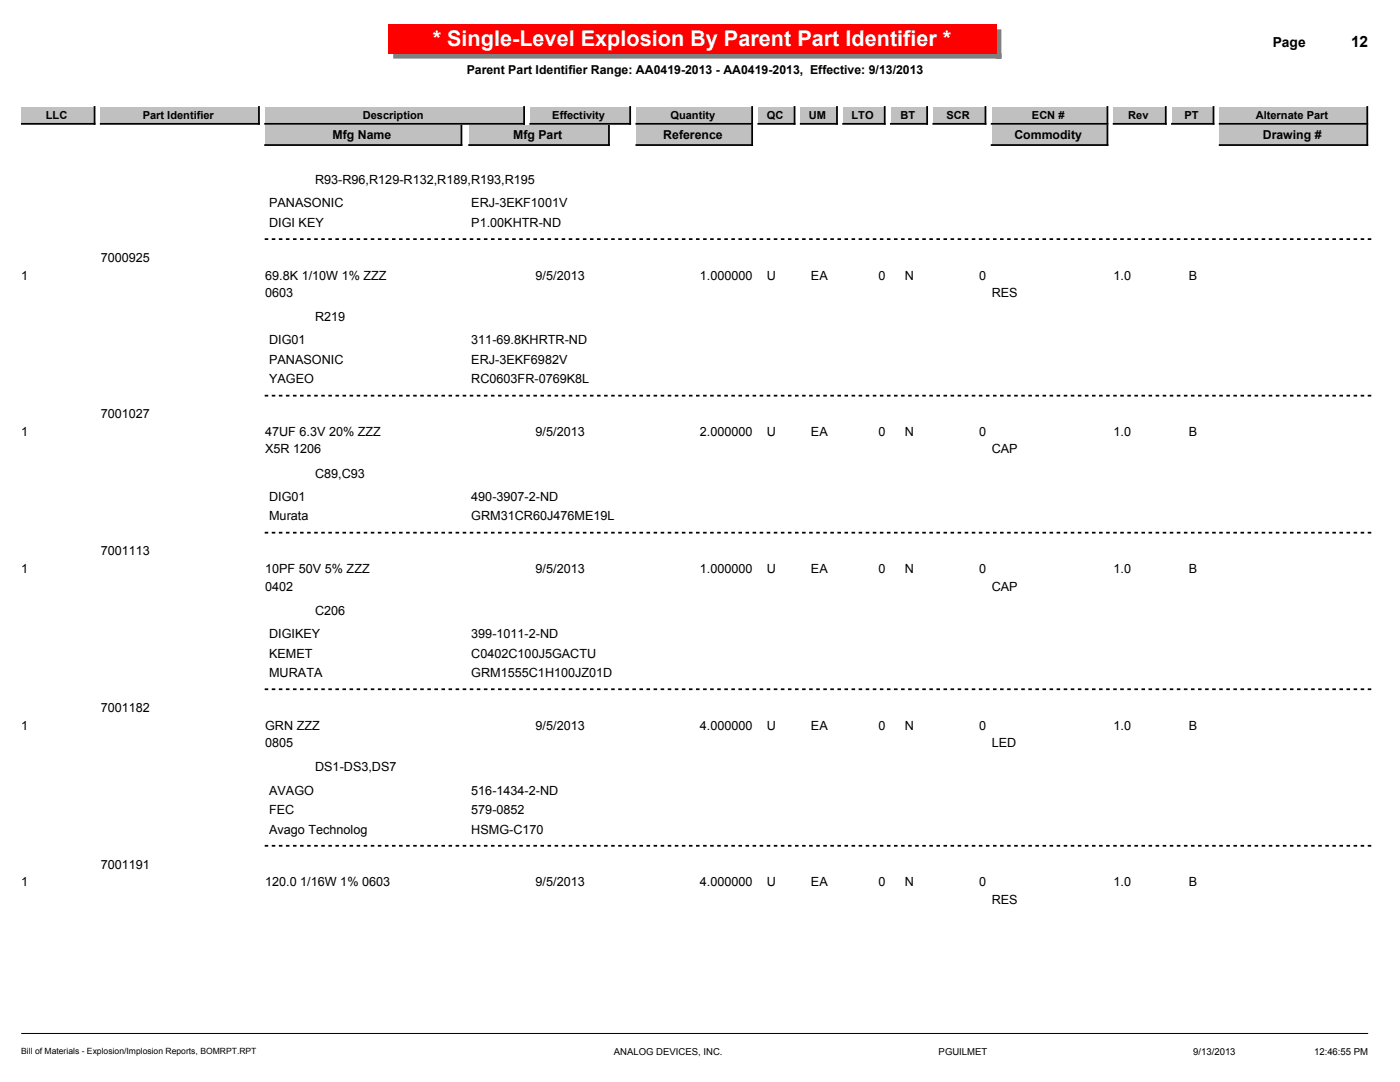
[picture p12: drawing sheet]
<svg xmlns="http://www.w3.org/2000/svg" width="279mm" height="216mm" viewBox="0 0 279 216" stroke-linecap="round" stroke-linejoin="round" font-family="sans-serif">
<defs><g id="words">
<text font-size="4.3" fill="#fff" x="86.4" y="9.3">* Single-Level Explosion By Parent Part Identifier *</text>
<text font-size="3.1" x="269.6" y="9.4">12</text>
<text font-size="2.8" x="254" y="9.4">Page</text>
<g font-size="2.5">
<text x="93.1" y="14.8">Parent Part Identifier Range: AA0419-2013 - AA0419-2013, Effective: 9/13/2013</text>
<text x="66.4" y="27.7">Mfg Name</text>
<text x="102.4" y="27.7">Mfg Part</text>
<text x="132.4" y="27.7">Reference</text>
<text x="202.4" y="27.7">Commodity</text>
<text x="252" y="27.7">Drawing #</text>
<text x="53.7" y="41.4">PANASONIC</text>
<text x="62.9" y="36.8">R93-R96,R129-R132,R189,R193,R195</text>
<text x="94.1" y="41.4">ERJ-3EKF1001V</text>
<text x="53.7" y="45.3">DIGI KEY</text>
<text x="94.1" y="45.3">P1.00KHTR-ND</text>
<text x="20.1" y="52.3">7000925</text>
<text x="4.2" y="55.8">1</text>
<text x="52.9" y="55.8">69.8K 1/10W 1% ZZZ</text>
<text x="52.9" y="59.2">0603</text>
<text x="106.9" y="55.8">9/5/2013</text>
<text x="139.7" y="55.8">1.000000</text>
<text x="153.1" y="55.8">U</text>
<text x="161.8" y="55.8">EA</text>
<text x="175.3" y="55.8">0</text>
<text x="180.6" y="55.8">N</text>
<text x="195.4" y="55.8">0</text>
<text x="197.9" y="59.2">RES</text>
<text x="222.2" y="55.8">1.0</text>
<text x="237.3" y="55.8">B</text>
<text x="62.9" y="64.1">R219</text>
<text x="53.7" y="68.7">DIG01</text>
<text x="94.1" y="68.7">311-69.8KHRTR-ND</text>
<text x="53.7" y="72.6">PANASONIC</text>
<text x="53.7" y="76.5">YAGEO</text>
<text x="94.1" y="72.6">ERJ-3EKF6982V</text>
<text x="94.1" y="76.5">RC0603FR-0769K8L</text>
<text x="20.1" y="83.5">7001027</text>
<text x="4.2" y="87.1">1</text>
<text x="52.9" y="87.1">47UF 6.3V 20% ZZZ</text>
<text x="106.9" y="87.1">9/5/2013</text>
<text x="139.7" y="87.1">2.000000</text>
<text x="153.1" y="87.1">U</text>
<text x="161.8" y="87.1">EA</text>
<text x="175.3" y="87.1">0</text>
<text x="180.6" y="87.1">N</text>
<text x="195.4" y="87.1">0</text>
<text x="222.2" y="87.1">1.0</text>
<text x="237.3" y="87.1">B</text>
<text x="52.9" y="90.5">X5R 1206</text>
<text x="62.9" y="95.4">C89,C93</text>
<text x="197.9" y="90.5">CAP</text>
<text x="53.7" y="100">DIG01</text>
<text x="94.1" y="100">490-3907-2-ND</text>
<text x="53.7" y="103.9">Murata</text>
<text x="94.1" y="103.9">GRM31CR60J476ME19L</text>
<text x="20.1" y="110.8">7001113</text>
<text x="4.2" y="114.4">1</text>
<text x="52.9" y="114.4">10PF 50V 5% ZZZ</text>
<text x="52.9" y="117.8">0402</text>
<text x="106.9" y="114.4">9/5/2013</text>
<text x="139.7" y="114.4">1.000000</text>
<text x="153.1" y="114.4">U</text>
<text x="161.8" y="114.4">EA</text>
<text x="175.3" y="114.4">0</text>
<text x="180.6" y="114.4">N</text>
<text x="195.4" y="114.4">0</text>
<text x="197.9" y="117.8">CAP</text>
<text x="222.2" y="114.4">1.0</text>
<text x="237.3" y="114.4">B</text>
<text x="62.9" y="122.7">C206</text>
<text x="53.7" y="127.3">DIGIKEY</text>
<text x="53.7" y="131.2">KEMET</text>
<text x="94.1" y="127.3">399-1011-2-ND</text>
<text x="94.1" y="131.2">C0402C100J5GACTU</text>
<text x="53.7" y="135.1">MURATA</text>
<text x="94.1" y="135.1">GRM1555C1H100JZ01D</text>
<text x="20.1" y="142.1">7001182</text>
<text x="4.2" y="145.6">1</text>
<text x="52.9" y="145.6">GRN ZZZ</text>
<text x="52.9" y="149.1">0805</text>
<text x="106.9" y="145.6">9/5/2013</text>
<text x="139.7" y="145.6">4.000000</text>
<text x="153.1" y="145.6">U</text>
<text x="161.8" y="145.6">EA</text>
<text x="175.3" y="145.6">0</text>
<text x="180.6" y="145.6">N</text>
<text x="195.4" y="145.6">0</text>
<text x="197.9" y="149.1">LED</text>
<text x="222.2" y="145.6">1.0</text>
<text x="237.3" y="145.6">B</text>
<text x="62.9" y="153.9">DS1-DS3,DS7</text>
<text x="53.7" y="158.5">AVAGO</text>
<text x="94.1" y="158.5">516-1434-2-ND</text>
<text x="53.7" y="162.4">FEC</text>
<text x="53.7" y="166.3">Avago Technolog</text>
<text x="94.1" y="162.4">579-0852</text>
<text x="94.1" y="166.3">HSMG-C170</text>
<text x="20.1" y="173.3">7001191</text>
<text x="4.2" y="176.9">1</text>
<text x="52.9" y="176.9">120.0 1/16W 1% 0603</text>
<text x="106.9" y="176.9">9/5/2013</text>
<text x="139.7" y="176.9">4.000000</text>
<text x="153.1" y="176.9">U</text>
<text x="161.8" y="176.9">EA</text>
<text x="175.3" y="176.9">0</text>
<text x="180.6" y="176.9">N</text>
<text x="195.4" y="176.9">0</text>
<text x="222.2" y="176.9">1.0</text>
<text x="237.3" y="176.9">B</text>
<text x="197.9" y="180.3">RES</text>
</g>
<g font-size="2.2">
<text x="9.2" y="23.7">LLC</text>
<text x="28.5" y="23.7">Part Identifier</text>
<text x="72.4" y="23.7">Description</text>
<text x="110.2" y="23.7">Effectivity</text>
<text x="133.8" y="23.7">Quantity</text>
<text x="153" y="23.7">QC</text>
<text x="161.4" y="23.7">UM</text>
<text x="170" y="23.7">LTO</text>
<text x="179.7" y="23.7">BT</text>
<text x="188.9" y="23.7">SCR</text>
<text x="206" y="23.7">ECN #</text>
<text x="225.2" y="23.7">Rev</text>
<text x="236.4" y="23.7">PT</text>
<text x="250.6" y="23.7">Alternate Part</text>
</g>
<g font-size="1.9">
<text x="122.5" y="210.6">ANALOG DEVICES, INC.</text>
<text x="187.3" y="210.6">PGUILMET</text>
<text x="238.1" y="210.6">9/13/2013</text>
<text x="262.3" y="210.6">12:46:55 PM</text>
</g>
<text font-size="1.7" x="4.2" y="210.4">Bill of Materials - Explosion/Implosion Reports, BOMRPT.RPT</text>
</g></defs>
<path d="M4.2 206.2h268.8" fill="none" stroke="#000" stroke-width=".2"/>
<path d="M198.8 5.9h1v5.8h-1zM78.5 10.6h121.3v1.1h-121.3z" fill="#808080"/>
<path d="M77.4 4.8h121.4v5.8h-121.4z" fill="#f00"/>
<path d="M168.3 21.3h8.3v3.4h-8.3z" fill="#c0c0c0"/>
<path d="M176.6 21.3v3.4h-8.3" fill="none" stroke="#000" stroke-width=".35"/>
<path d="M159.8 21.3h7.2v3.4h-7.2z" fill="#c0c0c0"/>
<path d="M167 21.3v3.4h-7.2" fill="none" stroke="#000" stroke-width=".35"/>
<path d="M151.3 21.3h7.3v3.4h-7.3z" fill="#c0c0c0"/>
<path d="M158.6 21.3v3.4h-7.3" fill="none" stroke="#000" stroke-width=".35"/>
<path d="M177.8 21.3h7.2v3.4h-7.2z" fill="#c0c0c0"/>
<path d="M185 21.3v3.4h-7.2" fill="none" stroke="#000" stroke-width=".35"/>
<path d="M4.2 21.3h14.7v3.4h-14.7z" fill="#c0c0c0"/>
<path d="M18.9 21.3v3.4h-14.7" fill="none" stroke="#000" stroke-width=".35"/>
<path d="M243.4 21.3h29.5v3.4h-29.5z" fill="#c0c0c0"/>
<path d="M272.9 21.3v3.4h-29.5" fill="none" stroke="#000" stroke-width=".35"/>
<path d="M233.9 21.3h8.3v3.4h-8.3z" fill="#c0c0c0"/>
<path d="M242.2 21.3v3.4h-8.3" fill="none" stroke="#000" stroke-width=".35"/>
<path d="M222.2 21.3h10.5v3.4h-10.5z" fill="#c0c0c0"/>
<path d="M232.7 21.3v3.4h-10.5" fill="none" stroke="#000" stroke-width=".35"/>
<path d="M197.9 21.3h23.1v3.4h-23.1z" fill="#c0c0c0"/>
<path d="M221 21.3v3.4h-23.1" fill="none" stroke="#000" stroke-width=".35"/>
<path d="M186.3 21.3h10.4v3.4h-10.4z" fill="#c0c0c0"/>
<path d="M196.7 21.3v3.4h-10.4" fill="none" stroke="#000" stroke-width=".35"/>
<path d="M105.8 21.3h20v3.4h-20z" fill="#c0c0c0"/>
<path d="M125.8 21.3v3.4h-20" fill="none" stroke="#000" stroke-width=".35"/>
<path d="M127 21.3h23.1v3.4h-23.1z" fill="#c0c0c0"/>
<path d="M150.1 21.3v3.4h-23.1" fill="none" stroke="#000" stroke-width=".35"/>
<path d="M20.1 21.3h31.6v3.4h-31.6z" fill="#c0c0c0"/>
<path d="M51.7 21.3v3.4h-31.6" fill="none" stroke="#000" stroke-width=".35"/>
<path d="M52.9 21.3h51.7v3.4h-51.7z" fill="#c0c0c0"/>
<path d="M104.6 21.3v3.4h-51.7" fill="none" stroke="#000" stroke-width=".35"/>
<path d="M243.4 25.1h29.5v3.8h-29.5z" fill="#c0c0c0"/>
<path d="M272.9 25.1v3.8h-29.5" fill="none" stroke="#000" stroke-width=".35"/>
<path d="M197.9 25.1h23.1v3.8h-23.1z" fill="#c0c0c0"/>
<path d="M221 25.1v3.8h-23.1" fill="none" stroke="#000" stroke-width=".35"/>
<path d="M93.6 25.1h27.9v3.8h-27.9z" fill="#c0c0c0"/>
<path d="M121.5 25.1v3.8h-27.9" fill="none" stroke="#000" stroke-width=".35"/>
<path d="M52.9 25.1h39.2v3.8h-39.2z" fill="#c0c0c0"/>
<path d="M92.1 25.1v3.8h-39.2" fill="none" stroke="#000" stroke-width=".35"/>
<path d="M127 25.1h23.1v3.8h-23.1z" fill="#c0c0c0"/>
<path d="M150.1 25.1v3.8h-23.1" fill="none" stroke="#000" stroke-width=".35"/>
<path d="M53 47.7h220.9M53 79h220.9M53 106.3h220.9M53 137.5h220.9M53 168.8h220.9" fill="none" stroke="#000" stroke-width=".35" stroke-dasharray=".4 1.1"/>
<use href="#words"/>
</svg>
